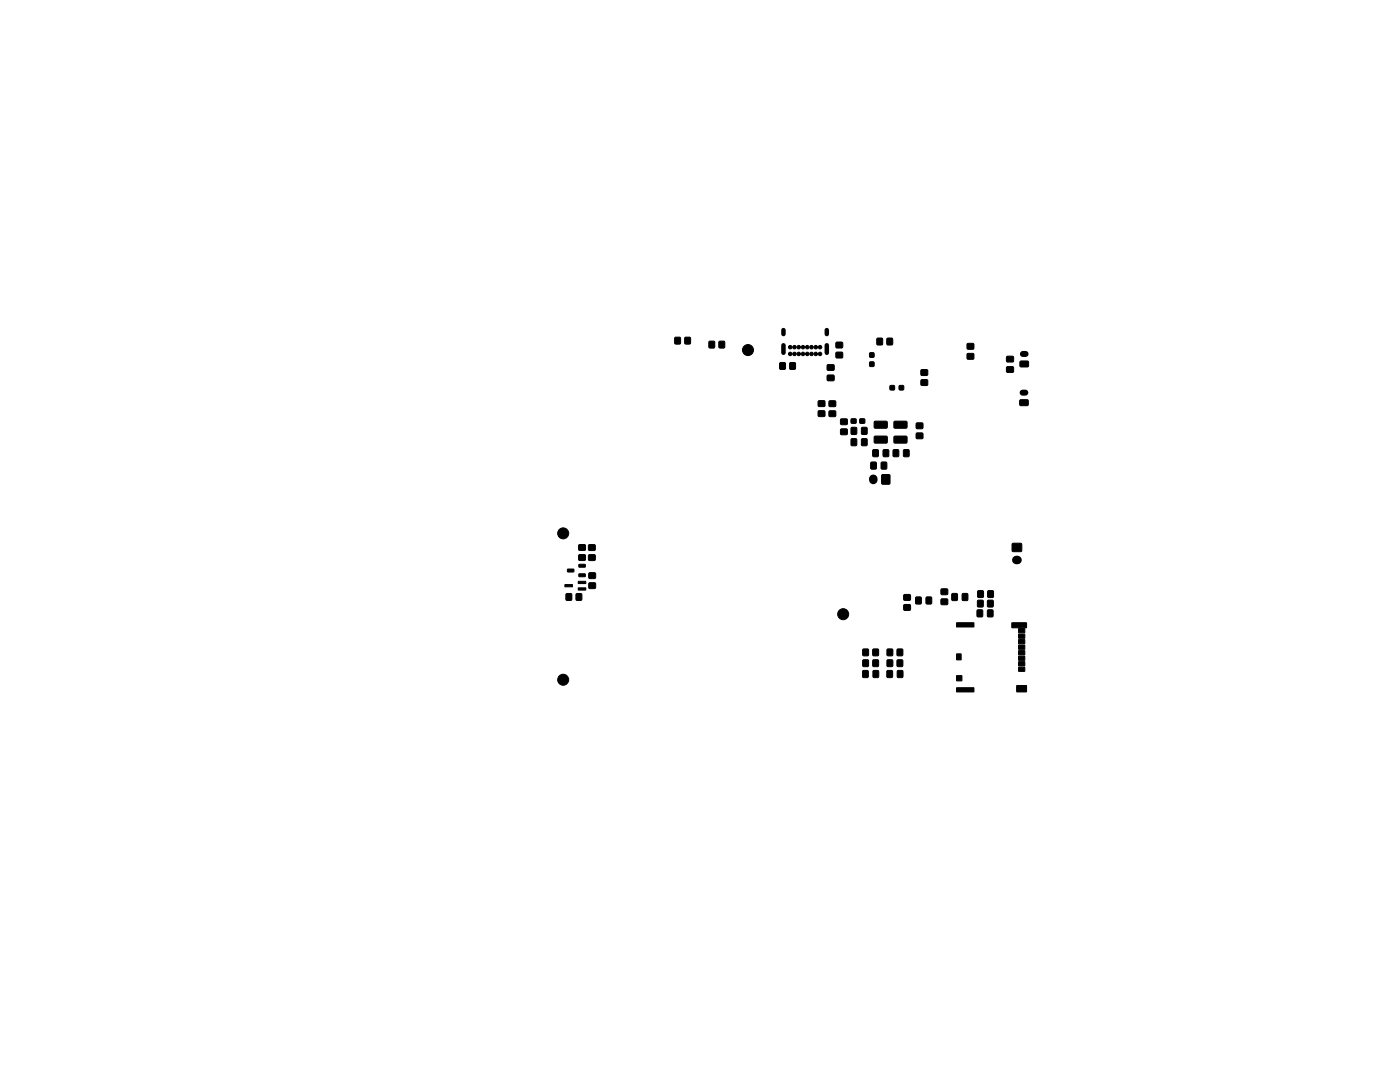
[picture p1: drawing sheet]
<svg xmlns="http://www.w3.org/2000/svg" width="279mm" height="216mm" viewBox="0 0 279 216" stroke-linecap="round" stroke-linejoin="round" font-family="sans-serif">
<g fill="#000" stroke="#000" stroke-width=".2">
<path d="M134.7 67.3h1.1v1.3h-1.1zM136.7 67.3h1.1v1.3h-1.1zM141.5 68.1h1.1v1.3h-1.1zM143.5 68.1h1.1v1.3h-1.1zM155.6 72.4h1.1v1.3h-1.1zM157.6 72.4h1.1v1.3h-1.1zM165.1 74.9h1.3v1h-1.3zM165.1 72.8h1.3v1h-1.3zM166.9 70.3h1.2v1.1h-1.2zM166.9 68.3h1.2v1.1h-1.2zM173.6 72.2h.8v.9h-.8zM173.6 70.4h.8v.9h-.8z"/>
<path d="M175 67.5h1.1v1.3h-1.1zM177 67.5h1.1v1.3h-1.1zM177.6 77h.9v.8h-.9zM179.5 77h.8v.8h-.8zM183.8 73.8h1.3v1.1h-1.3zM183.8 75.8h1.3v1.1h-1.3zM193 68.6h1.3v1h-1.3zM193 70.6h1.3v1h-1.3zM200.9 71.1h1.3v1.1h-1.3zM200.9 73.2h1.3v1h-1.3zM203.6 72.1l1.5-.1 .2 .3v.8l-.3 .1h-1.3l-.2-.2zM163.3 82h1.3v1.1h-1.3z"/>
<path d="M163.3 80h1.3v1.1h-1.3zM165.5 82h1.2v1.1h-1.2zM165.5 80h1.2v1.1h-1.2zM167.8 85.6h1.3v1.1h-1.3zM167.8 83.6h1.3v1.1h-1.3zM169.9 83.6h.9v.8h-.9zM169.9 85.3h1v1.3h-1zM169.9 87.6h1v1.3h-1zM171.6 83.6h1v.8h-1zM172 85.3h1v1.3h-1zM172 87.6h1v1.3h-1zM174.2 89.8h1v1.3h-1z"/>
<path d="M174.5 87.1l2.4-.1 .2 .3v1l-.3 .1h-2.2l-.2-.2zM174.5 84.1h2.4l.2 .2v1l-.3 .2-2.2-.1-.2-.2zM173.8 92.3h1v1.3h-1zM176.3 89.8h1v1.3h-1zM175.9 92.3h1v1.3h-1zM176 94.8h1.6v1.8h-1.6zM178.5 87.1l2.4-.1 .1 .3v1l-.2 .1h-2.3l-.1-.2zM178.5 84.1h2.4l.1 .2v1l-.2 .2-2.3-.1-.1-.2zM178.3 89.8h1v1.3h-1zM180.4 89.8h1v1.3h-1zM182.9 84.4h1.2v1.1h-1.2zM182.9 86.4h1.2v1.1h-1.2z"/>
<path d="M203.6 79.8h1.5l.1 .2v.8l-.2 .1h-1.4l-.1-.2zM112.7 116.6h1.5v.5h-1.5zM113 118.5h1.1v1.2h-1.1zM113.3 113.6h1.2v.4l-1.2 .1zM115.4 116h1.5v.4h-1.5zM115.4 117.3h1.5v.4h-1.5zM115 118.5h1.1v1.2h-1.1zM115.5 108.7h1.3v1.1h-1.3zM115.5 110.7h1.3v1.1h-1.3zM115.5 112.6h1.2l.1 .5-1.2 .1zM115.5 114.5h1.2l.1 .5-1.2 .1zM117.5 110.7h1.2v1.1h-1.2z"/>
<path d="M117.5 108.7h1.2v1.1h-1.2zM117.6 116.3h1.2v1.1h-1.2zM117.6 114.3h1.2v1.1h-1.2zM180.4 118.7h1.3v1h-1.3zM182.8 119.2h1v1.3h-1zM184.9 119.2h1v1.3h-1zM187.8 117.5h1.3v1.1h-1.3zM187.8 119.5h1.3v1.1h-1.3zM190 118.5h1v1.3h-1zM192.1 118.5h1v1.3h-1zM195.2 117.9h1v1.3h-1zM197.2 117.9h1v1.3h-1z"/>
<path d="M202 108.5h1.8v1.5h-1.8zM172.2 133.8h1v1.3h-1zM172.2 131.7h1.1v1.3h-1.1zM172.2 129.5h1.1v1.3h-1.1zM174.3 133.8h1v1.3h-1zM174.2 131.7h1.1v1.3h-1.1zM174.2 129.5h1.1v1.3h-1.1zM177.1 129.5h1v1.3h-1zM177.1 131.7h1v1.3h-1zM177 133.8h1.1v1.3h-1.1zM179.1 129.5h1v1.3h-1zM179.1 131.7h1v1.3h-1z"/>
<path d="M179.1 133.8h1v1.3h-1zM180.4 120.7h1.3v1h-1.3zM190.9 134.8h1.1v1h-1.1zM190.9 130.5h.9v1.1h-.9zM190.9 137.2h3.4l.1 .8-3.5 .1zM190.9 124.3h3.4l.1 .8h-3.5zM195 121.7h1.1v1.3h-1.1zM195.1 119.8h1.1v1.3h-1.1zM197.1 121.7h1v1.3h-1zM197.1 119.8h1.1v1.3h-1.1zM201.9 124.3h2.9l.1 .9-2.9 .1zM202.9 136.8h1.9l.1 1.2-2 .1z"/>
<path d="M203.3 133.1h1.2v.8l-1.2 .1zM203.3 132h1.2v.8l-1.2 .1zM203.3 130.9h1.2v.8l-1.2 .1zM203.3 129.8h1.2v.8l-1.2 .1zM203.3 128.7h1.2v.8l-1.2 .1zM203.3 127.6h1.2v.8l-1.2 .1zM203.3 126.5h1.2v.8l-1.2 .1zM203.3 125.4h1.2v.8l-1.2 .1z"/>
<circle cx="149.3" cy="69.8" r="1.1"/>
<circle cx="157.7" cy="70.6" r=".35"/>
<circle cx="157.7" cy="69.3" r=".35"/>
<circle cx="158.6" cy="69.3" r=".35"/>
<circle cx="158.6" cy="70.6" r=".35"/>
<circle cx="159.4" cy="69.3" r=".35"/>
<circle cx="159.4" cy="70.6" r=".35"/>
<circle cx="160.3" cy="69.3" r=".35"/>
<circle cx="160.3" cy="70.6" r=".35"/>
<circle cx="161.1" cy="70.6" r=".35"/>
<circle cx="161.1" cy="69.3" r=".35"/>
<circle cx="162" cy="69.3" r=".35"/>
<circle cx="162" cy="70.6" r=".35"/>
<circle cx="162.8" cy="70.6" r=".35"/>
<circle cx="162.8" cy="69.3" r=".35"/>
<circle cx="163.7" cy="70.6" r=".35"/>
<circle cx="163.7" cy="69.3" r=".35"/>
<circle cx="112.4" cy="106.4" r="1.1"/>
<circle cx="112.4" cy="135.6" r="1.1"/>
<circle cx="168.3" cy="122.6" r="1.1"/>
</g>
<path d="M204.1 78.3h.5M204.1 70.6h.6" fill="none" stroke="#000" stroke-width="1.2"/>
<path d="M174.3 95.5v.3M202.8 111.7h.3" fill="none" stroke="#000" stroke-width="1.7"/>
<path d="M156.4 65.9v.8M156.4 68.9v1.5M165 65.9v.8M165 68.9v1.5" fill="none" stroke="#000" stroke-width=".9"/>
</svg>
